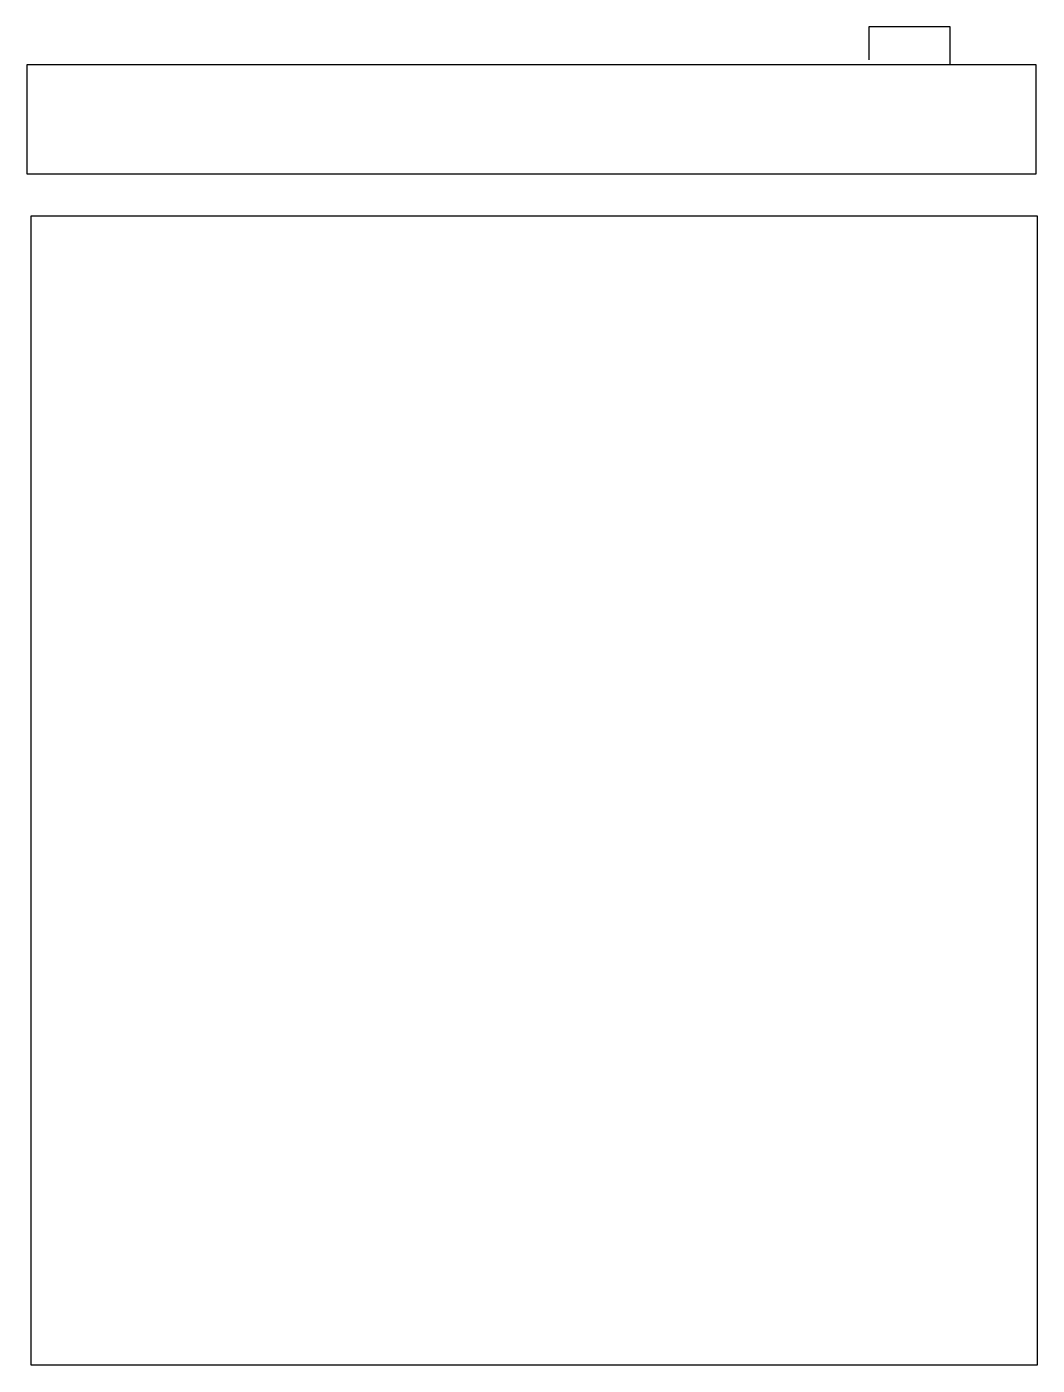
# Model space of a CAD drawing. Extents: x -0.003 to 0.7, y 0 to 0.932.
import ezdxf

# ---------------------------------------------------------------- set-up
doc = ezdxf.new("R2010")
doc.units = 0
doc.header["$MEASUREMENT"] = 0
doc.layers.get('0').update_dxf_attribs({"linetype": 'CONTINUOUS'})

msp = doc.modelspace()

# ---------------------------------------------------------------- linework, layer by layer
msp.add_lwpolyline([(0.63947, 0.90509), (0.63947, 0.93153), (0.58279, 0.93153), (0.58279, 0.9084)])
for points in [[(-0.003, 0.90509), (-0.003, 0.82909), (0.69931, 0.82909), (0.69931, 0.90509)], [(0, 0), (0, 0.8), (0.7, 0.8), (0.7, 0)]]:
    msp.add_lwpolyline(points, close=True)

doc.saveas('drawing.dxf')
